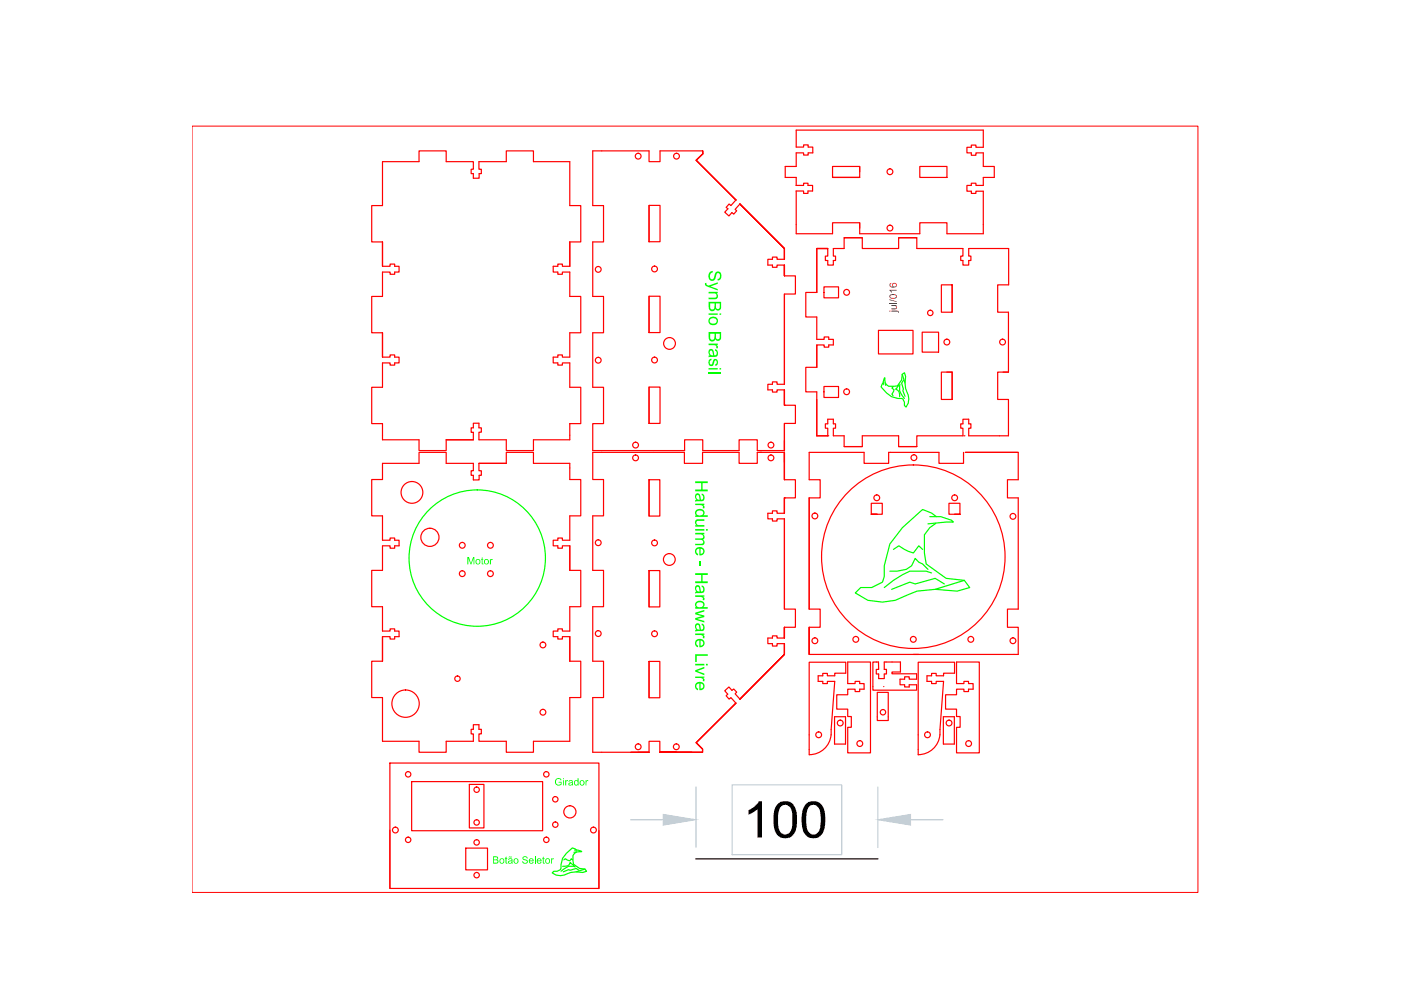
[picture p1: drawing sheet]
<svg xmlns="http://www.w3.org/2000/svg" width="297mm" height="210mm" viewBox="0 0 297 210" stroke-linecap="round" stroke-linejoin="round" font-family="sans-serif">
<!-- layer: Guia -->
<g fill="none" stroke="#f00" stroke-width=".25">
<path d="M81.1 98.2h7.7v-2.3h5.8v2.3h5.8v1.6h-.5v1h.5v1h1.2v-1h.5v-1h-.6v-1.6h5.8v-2.3h5.8v2.3h7.7M81.1 99.2v2.4M120.8 99.2v2.5h2.3v7.7h-2.3v5.1h-1.6v-.4h-.9v.4h-1v1.2h1v.5h.9v-.5h1.6v5.2h2.3v7.7h-2.3v5.2h-1.6v-.5h-.9v.5h-1v1.2h1v.5h.9v-.5h1.6v5.2h2.3v7.7h-2.3v9.3M171.6 95.9v5.8h2.3v3.9h-2.3v23.5h2.3v3.9h-2.3v5.8v-5.8v5.8h43.3M199.1 95.9v2.3h5.2v-2.3M204.7 95.9h11M215.9 95.9v5.8h-2.3v3.9h2.3v23.5h-2.3v3.9h2.3v5.8h-.8M81.1 101.7h-2.3v7.7h2.3v5.1h1.6v-.4h1v.4h.9v1.2h-.9v.5h-1v-.5h-1.6M81.1 115.7v5.2h-2.3v7.7h2.3v5.2h1.6v-.5h1v.5h.9v1.2h-.9v.5h-1v-.5h-1.6v5.2h-2.3v7.7h2.3v9.3h7.7v2.3h5.8v-2.3h5.8v-1.6h-.5v-1h.5v-.9h1.1v.9h.6v1h-.6v1.6h5.8v2.3h5.8v-2.3M184.9 109h1.1M202.4 109h1.1h-2.3v-2.3h2.3v2.3M193.6 138.8h1.2"/>
<path d="M82.7 161.8h44.3v26.6h-44.3zM82.7 176v12.4M87.3 165.7h27.7v10.4h-27.7zM98.7 179.8h4.7v4.6h-4.7zM127 176.1v12.3"/>
<circle cx="193.8" cy="97" r=".61"/>
<circle cx="98" cy="115.6" r=".61"/>
<circle cx="104" cy="115.6" r=".61"/>
<circle cx="172.8" cy="109.4" r=".61"/>
<circle cx="193.6" cy="118" r="19.5"/>
<circle cx="202.4" cy="105.5" r=".61"/>
<circle cx="214.8" cy="109.5" r=".61"/>
<circle cx="98" cy="121.6" r=".61"/>
<circle cx="104" cy="121.6" r=".61"/>
<circle cx="172.8" cy="135.9" r=".61"/>
<circle cx="193.6" cy="135.6" r=".61"/>
<circle cx="214.8" cy="135.9" r=".61"/>
<circle cx="83.8" cy="176" r=".61"/>
<circle cx="86.5" cy="164.2" r=".57"/>
<circle cx="86.5" cy="178.1" r=".57"/>
<circle cx="115.8" cy="164.2" r=".57"/>
<circle cx="115.8" cy="178.1" r=".57"/>
<circle cx="120.8" cy="172.1" r="1.29"/>
<circle cx="125.8" cy="176" r=".61"/>
</g>
<!-- layer: Corte -->
<g fill="#0f0">
<path d="M147.4 102.1h2.7v.3h-1.1v1.4h1.1v.4h-2.7v-.4h1.3v-1.4h-1.3z"/>
<path d="M147.4 106.8h1.9v.3h-.3a.45 .45 0 0 1 .3 .7l-.3-.1a.44 .44 0 0 0-.1-.5 .44 .44 0 0 0-.5-.1h-1z"/>
<path d="M147.5 110.3l.3-.2h1.5v.3h-1.2a.46 .46 0 0 0-.4 .6 .46 .46 0 0 0 .6 .3h1v.4h-1.9v-.3h.3l-.4-.5z"/>
<path d="M147.4 113h1.9v.3h-.3l.4 .4-.1 .5a.27 .27 0 0 0-.2 .3 .27 .27 0 0 0 .2 .3v.5l-.3 .3h-1.6v-.3h1.3a.43 .43 0 0 0 .4-.5 .43 .43 0 0 0-.6-.3h-1.1v-.3l1.5-.1 .2-.2-.2-.5-1.5-.1z"/>
<path d="M148.2 119.1h.3v1h-.3z"/>
<path d="M147.4 121.5h2.7v.4h-1.1v1.4h1.1v.3h-2.7v-.3h1.3v-1.4h-1.3z"/>
<path d="M147.4 126.2h1.9v.3h-.3l.4 .4-.1 .3h-.3a.44 .44 0 0 0-.1-.5 .44 .44 0 0 0-.5-.1h-1z"/>
<path d="M147.4 129.9l1.9-.6v.4l-1.5 .4 1.5 .4v.3l-1.4 .4 1.4 .4v.4l-1.9-.6v-.4l1.5-.3-1.5-.5z"/>
<path d="M147.4 134.3h1.9v.3h-.3l.4 .3-.1 .4-.3-.1a.43 .43 0 0 0-.1-.5 .43 .43 0 0 0-.5-.1h-1z"/>
<path d="M147.4 138.7h2.7v.4h-2.4v1.3h-.3z"/>
<path d="M147.4 142.1l1.9-.7v.3l-1.5 .6 1.5 .5v.4l-1.9-.8z"/>
<path d="M147.4 143.5h1.9v.2h-.3l.3 .3v.4h-.3a.44 .44 0 0 0-.1-.5 .44 .44 0 0 0-.5-.2h-1z"/>
<path d="M117.8 165.3l.3-.3h.7l.3 .4-.2 .1-.3-.3h-.5l-.2 .4v.4l.2 .3 .4 .1 .4-.2v-.3h-.5v-.1h.7v.6l-.5 .2-.6-.2-.3-.4z"/>
<path d="M119.8 165.4h.2v.2l.2-.2h.2v.2a.25 .25 0 0 0-.3 .1 .25 .25 0 0 0-.1 .3v.5h-.2z"/>
<path d="M124.1 165.4h.2v.2l.3-.2 .1 .2a.28 .28 0 0 0-.3 .1 .28 .28 0 0 0-.1 .3v.5h-.2z"/>
<path d="M107.2 181.7l.2-.1v.4h.2v.1h-.2v.8l.2 .2a.28 .28 0 0 1-.3 0 .28 .28 0 0 1-.1-.3v-.7h-.2z"/>
<path d="M110.9 181.7l.6-.1 .3 .2 .1 .2-.5-.3a.29 .29 0 0 0-.5 .2 .29 .29 0 0 0 .5 .3l.5 .3v.3l-.2 .3h-.7l-.3-.5 .6 .4a.31 .31 0 0 0 .4-.4 .31 .31 0 0 0-.4-.2l-.5-.2z"/>
<path d="M113.4 181.6h.2v1.5h-.2z"/>
<path d="M115.1 181.7l.2-.1v.4h.2v.1h-.2v.7l.2 .3a.28 .28 0 0 1-.3 0 .28 .28 0 0 1-.1-.3v-.7h-.1z"/>
<path d="M116.9 182h.1v.1l.2-.1h.3l-.1 .2h-.3l-.1 .9h-.1z"/>
<path d="M147.5 104.8l.3-.2 .5 .1 .2 .8a.33 .33 0 0 0 .4 .4 .33 .33 0 0 0 .2-.5l-.1-.3-.3-.1 .1-.4 .5 .5v1l-.4 .2-1.5 .1v-.4h.2l-.3-.6zM147.7 105.1l-.1 .5 .3 .3a.23 .23 0 0 0 .3 0 .23 .23 0 0 0 .1-.3l-.1-.2a.32 .32 0 0 0-.1-.4 .32 .32 0 0 0-.4 .1z"/>
<path d="M147.5 108.2l.7-.3 .8 .2 .4 .5-.1 .4-.2 .2h1v.4h-2.7v-.3h.2l-.3-.4zM147.8 108.4l-.2 .6 .3 .2 .6 .1 .5-.3 .1-.4-.2-.3-.7-.1z"/>
<path d="M149.7 112.2h.4v.3h-.4zM147.4 112.2h1.9v.3h-1.9z"/>
<path d="M147.5 116.3l.7-.3 .9 .2 .3 .5-.1 .6-.5 .4-.5 .1-.1-1.5-.6 .4 .1 .5 .3 .2v.4l-.3-.1-.4-.6zM148.5 116.4v1h.2l.3-.1 .1-.4-.3-.5z"/>
<path d="M147.5 124.2l.2-.1h.5l.3 .9a.33 .33 0 0 0 .4 .4 .33 .33 0 0 0 .2-.5l-.1-.3-.3-.2 .1-.3 .5 .5v.9l-.6 .3h-1.3v-.3l.2-.1-.3-.5zM147.7 124.4l-.1 .5 .3 .4 .5 .1-.2-.6a.36 .36 0 0 0-.1-.3 .36 .36 0 0 0-.4-.1z"/>
<path d="M147.5 127.7l.7-.3 .9 .2 .3 .4v.3l-.3 .4h1v.4h-2.7v-.4h.2l-.3-.4zM147.8 127.8l-.2 .6 .4 .3h.7l.4-.3v-.4l-.2-.2-.7-.1z"/>
<path d="M147.5 132.3l.2-.1h.5l.3 .8a.3 .3 0 0 0 .1 .4 .3 .3 0 0 0 .4 0l.1-.6-.4-.3 .1-.3 .3 .1 .2 .4v.9l-.3 .2-1.6 .1v-.3l.2-.1-.3-.5zM147.7 132.6l-.1 .4 .3 .4 .5 .1-.2-.6a.34 .34 0 0 0-.1-.4 .34 .34 0 0 0-.4 .1z"/>
<path d="M147.5 135.8l.6-.3 .9 .1 .4 .6-.1 .6-.5 .4h-.5v-1.4h-.1l-.6 .4 .1 .5 .3 .2v.3h-.2l-.4-.5zM148.5 135.8v1.1h.2l.3-.3 .1-.3-.2-.4z"/>
<path d="M149.7 140.7h.4v.4h-.4zM147.4 140.7h1.9v.4h-1.9z"/>
<path d="M147.5 144.9l.7-.3 .8 .1 .4 .6-.1 .6-.5 .4h-.5v-1.4h-.3l-.4 .4 .1 .5 .3 .2v.3l-.3-.1-.4-.5zM148.5 144.9v1.1h.2l.3-.1 .1-.4-.3-.5z"/>
<path d="M119.4 165h.1v.2h-.1zM119.4 165.4h.1v1.1h-.1z"/>
<path d="M120.6 165.6l.4-.2 .4 .2 .1 .9-.2-.1-.5 .2a.37 .37 0 0 1-.3-.5 .37 .37 0 0 1 .6-.2 .22 .22 0 0 0 .1-.4 .22 .22 0 0 0-.4 .1l-.3 .2zM120.7 166.1a.28 .28 0 0 0 .4 .3 .28 .28 0 0 0 .1-.4z"/>
<path d="M121.8 165.6l.3-.2 .4 .2v-.6h.2v1.5l-.2-.1-.2 .2-.5-.2-.1-.2zM122.1 165.6l-.2 .5a.35 .35 0 0 0 .5 .2 .35 .35 0 0 0 .1-.5z"/>
<path d="M122.9 166a.56 .56 0 0 1 1.1 0 .56 .56 0 0 1-1.1 0zM123.2 165.6l-.1 .5a.39 .39 0 0 0 .7 0 .39 .39 0 0 0-.5-.5z"/>
<path d="M104.5 181.6h.7l.4 .1v.4l-.2 .2 .2 .1 .1 .4-.2 .2-1 .1zM104.7 181.8v.4h.4a.26 .26 0 0 0 .3-.2 .26 .26 0 0 0-.3-.2zM104.7 182.4v.5h.4a.27 .27 0 0 0 .4-.3 .27 .27 0 0 0-.4-.2z"/>
<path d="M106 182.1l.2-.1 .6 .1 .1 .7-.2 .3h-.5l-.3-.2zM106.2 182.1l-.1 .3v.3a.36 .36 0 0 0 .6 .2 .36 .36 0 0 0 0-.6z"/>
<path d="M107.8 182.1l.6-.1 .3 .2v.9l-.2-.1-.2 .1h-.4a.33 .33 0 0 1-.2-.5 .33 .33 0 0 1 .4-.1v-.1a.19 .19 0 0 0 .3 .1 .19 .19 0 0 0 .1-.3 .19 .19 0 0 0-.3-.1l-.5 .2zM108 182.7a.25 .25 0 0 0 .2 .3 .25 .25 0 0 0 .2-.3l.1-.2zM107.9 181.6h.7a.33 .33 0 0 1-.6 .1l-.1 .1z"/>
<path d="M108.9 182.6a.56 .56 0 0 1 1.1 0 .56 .56 0 0 1-1.1 0zM109.2 182.1l-.1 .6 .2 .3a.42 .42 0 0 0 .4-.3 .42 .42 0 0 0-.1-.5z"/>
<path d="M112.3 182.1l.5-.1 .3 .1v.5h-.8l.3 .4 .3-.3 .2 .1-.2 .3h-.4l-.3-.1-.1-.6zM112.5 182.1l-.2 .3h.6l-.1-.3z"/>
<path d="M113.9 182.2l.3-.2h.4l.2 .6-.8 .1 .3 .3 .3-.3 .2 .1v.2l-.3 .1h-.5l-.2-.5zM114.2 182.1l-.2 .3h.6l-.1-.2z"/>
<path d="M115.7 182.1l.2-.1 .6 .1 .1 .7-.2 .3h-.5l-.3-.2zM115.9 182.1l-.1 .3v.4l.4 .2 .2-.3v-.4z"/>
</g>
<!-- layer: Guia -->
<g fill="none" stroke="#f00" stroke-width=".25">
<path d="M125.7 32v11.6h2.3v7.7h-2.3v11.6h2.3v7.7h-2.3v11.5h2.3v7.7h-2.3v5.7M127.6 32h10v2.3h2.3v-2.3h9.1v.6v-.6M137.6 43.5h2.3v7.8h-2.3zM137.6 43.5v7.8M155.9 42.3l.1 .1-8.4-8.4 1.4-1.4-1.4 1.4 8.4 8.4-1 1.2-.4-.3-.6 .7 .3 .3-.6 .7 .8 .8 .7-.7 .4 .3 .6-.7-.3-.3 1-1.2M156.9 43.3l9.4 9.4zM156.9 43.3l9.4 9.4v2.3h-1.6v-.5h-.9v.5h-1v1.2h1v.5h.9v-.5h1.6v2.3v-2.3v2.3h2.3v3.8h-2.3v19.2M137.6 62.8h2.3v7.7h-2.3zM137.6 62.8v7.7M166.3 62.3v19.2M137.6 82.1h2.3v7.7h-2.3zM137.6 82.1v7.7"/>
<path d="M138.6 95.5h6.5v-2.3h3.9v2.3h7.7v-2.3h3.9v2.3h5.7M158.5 95.5h.1M166.3 85.9v-3.2v3.2h2.3v3.9h-2.3v5.7M166.3 93.4v2.1M166.3 81.5h-1.6v-.5h-.9v.5h-1v1.2h1v.4h.9v-.4h1.6v3.2M166.3 85.9h.1M166.3 89.8v5.7M183.2 95.9v2.3h5.2v-2.3M184.7 109v-2.3h2.4v2.3h-2.4h1.2M113.1 157.2h7.7"/>
<circle cx="135.3" cy="33.1" r=".61"/>
<circle cx="143.4" cy="33.1" r=".61"/>
<circle cx="134.8" cy="94.4" r=".61"/>
<circle cx="163.5" cy="94.4" r=".61"/>
<circle cx="185.9" cy="105.5" r=".61"/>
<circle cx="181.4" cy="135.6" r=".61"/>
<circle cx="205.8" cy="135.6" r=".61"/>
</g>
<!-- layer: Corte -->
<g fill="none" stroke="#0f0" stroke-width=".25">
<path d="M189.4 116.5l1.2-.8 1.9 1.2 1.2 .3 1.1-1.5 .8 .8M197.1 109.5h2.4l2.2 .8 .4 .4h-1.5l-3.8 .4M198.5 109.5l-1-.7-1.9-.8-4.3 3.9-2.6 3.4-1.2 4.7v2.2l-.4 1.2-2.3 1.2h-2.3l-1.2 1.1 2.7 1.6 3.1 .4 2.7-.4 4.6-2 3.9-.3 4.6 .3 2.7-.7-1.1-1.6-3.9-.4-4.2-3-.4-2.4v-3.8l1.1-1.5 1.3-1M196.8 120.7l-1.2-1.1-.8-.4-.8-.8-.7 1.6-1.2 .7-1.9 .4h-1.5M197.5 121.5l-1.1-.4h-3.5l-3.5 1.9-1.9 1.6M200.2 123.8l-1.9-1.2-4.3 1.2-1.1-.4-3.9 1.6M204.5 123l-6.2 2M119.5 182.3l.4-.2 .9 .4 .3-.4 .3 .2M121.7 183.6l-.8-.7a1.21 1.21 0 0 1-1.6 .8M121.8 180.2h.7l.8 .4-1.6 .1M121.9 183.8l-.5-.1a1.9 1.9 0 0 0-1.9 .6l-.6 .4M122.2 180.2l-.8-.4-1.3 1.1-.8 1.1-.5 2.4-.7 .3h-.7l-.3 .4a2.92 2.92 0 0 0 3.3 .1l1.8-.3 1.4 .1 .8-.3-.4-.4-1.1-.2-1.3-.9-.1-1.8 .7-.8"/>
<path d="M122.8 184.5l-.6-.4-1.3 .4-.3-.1-1.2 .5M124 184.3l-1.8 .6"/>
<circle cx="101.2" cy="118.3" r="14.5"/>
</g>
<g fill="#0f0">
<path d="M150.4 57.8l.7-.4v.4l-.3 .1-.3 .4 .1 .7a.46 .46 0 0 0 .6 .2 .46 .46 0 0 0 .3-.6l.1-.6 .3-.4h.7l.4 .8-.2 .8-.2 .2-.4 .1-.1-.3 .5-.3v-.8a.4 .4 0 0 0-.6-.2 .4 .4 0 0 0-.2 .5l-.3 .9-.3 .2h-.4l-.4-.2-.2-.4v-.5z"/>
<path d="M149.5 60l.3 .1a.34 .34 0 0 0 .4 .4l2-.7v.4l-1.6 .5 1.6 .6v.3l-2.4-.9-.3-.3z"/>
<path d="M150.2 61.9h2v.3h-.3l.3 .4-.1 .6-.3 .2h-1.6v-.3h1.5l.2-.2v-.3l-.2-.3-1.5-.1z"/>
<path d="M150.2 72.8h2v.3h-.3l.3 .3v.4h-.4a.46 .46 0 0 0-.1-.5 .46 .46 0 0 0-.5-.1h-1z"/>
<path d="M150.4 76.3l.4-.3 .1 .4-.3 .1-.1 .4a.32 .32 0 0 0 .4 .4 .32 .32 0 0 0 .2-.5l.2-.6 .5-.1 .3 .3 .1 .6-.2 .4-.3 .2-.1-.4 .4-.3a.29 .29 0 0 0-.1-.4 .29 .29 0 0 0-.4 .2l-.3 .8-.7 .1-.3-.7z"/>
<path d="M150.2 64h2.7v1.5l-.5 .4-.4-.1-.3-.3-.3 .4h-.7l-.4-.5zM151.8 64.3l.1 1.1 .2 .1 .4-.1 .1-1.1zM150.6 64.3l.1 1.2 .6 .1 .2-.3v-1z"/>
<path d="M152.6 66.4h.3v.3h-.3zM150.2 66.4h2v.3h-2z"/>
<path d="M150.4 67.4l.7-.3 .8 .2 .3 .5v.5l-.2 .4-.5 .2-1-.1-.3-.7zM150.6 67.7l-.1 .5 .2 .3 .8 .1 .4-.2 .1-.4-.3-.5h-.7z"/>
<path d="M150.2 70.4h2.7l-.1 1.6-.7 .3-.4-.4-.4 .5-.7-.1-.3-.5zM151.8 70.8v.9l.4 .3 .3-.1 .1-1.1zM150.6 70.8v.9a.49 .49 0 0 0 .6 .3 .49 .49 0 0 0 .3-.6v-.6z"/>
<path d="M150.3 74.2l.3-.2 .5 .1 .2 .4 .1 .4a.33 .33 0 0 0 .3 .4 .33 .33 0 0 0 .3-.5l-.1-.2-.3-.2v-.4l.4 .2 .2 .3v.7l-.2 .4-1.8 .2v-.4l.3-.1-.3-.6zM150.5 74.5v.5l.3 .3a.25 .25 0 0 0 .4 .1 .25 .25 0 0 0-.1-.4v-.3a.32 .32 0 0 0-.2-.3 .32 .32 0 0 0-.4 .1z"/>
<path d="M152.6 78h.3v.3h-.3zM150.2 78h2v.3h-2z"/>
</g>
<path d="M150.2 79h2.7" fill="none" stroke="#0f0" stroke-width=".34"/>
<!-- layer: Guia -->
<g fill="none" stroke="#f00" stroke-width=".25">
<path d="M179 50.4h3.8M190.5 50.4h3.9M211.9 52.7h-6.5v1.6h.5v.9h-.5v1h-1.2v-1h-.5v-.9h.5v-1.6h-9.8v-2.3h-3.9v2.3h-7.7v-2.3h-3.8v2.3h-2.3v1.6h.5v.9h-.5v1h-1.2v-1h-.5v-.9h.5v-1.6h-2.3h2.3h-2.3v9.3h-2.4v5.2h2.4v4.8h1.5v-.6h1v.6h1v1.1h-1v.5h-1v-.5h-1.5v4.8M213.9 52.7v7.7h-2.4v5.8h2.3v12.7M173.2 77.9h-2.4v5.2h2.4v9.3h2.3M173.2 73.1v4.8M174.7 60.8h3.1v2.3h-3.1zM186.3 70h7.3v5h-7.3zM195.5 70.4h3.5v4.3h-3.5zM199.6 78.9h2.3v5.8h-2.3zM199.6 60.4h2.3v5.8h-2.3zM200.7 78.9h1.2v5.8"/>
<path d="M201.9 60.4v5.8M212.7 78.9h1.1M213.8 78.9h-2.3v5.8h2.3v7.7M81.1 93.2h7.7v2.3h5.8v-2.3h5.8v-1.6l-.5 .1v-1h.5v-1h1.1v1h.6v.9h-.6v1.6h5.8v2.3h5.8v-2.3h7.7M81.1 92.3v-2.5h-2.3v-7.7h2.3v-5.2h1.6v.5h1v-.5h.9v-1.2h-.9v-.4h-1v.4h-1.6v-5.1h-2.3v-7.7h2.3v-5.2h1.6v.5h1v-.5h.9v-1.2h-.9v-.5h-1v.5h-1.6v-5.2h-2.3v-7.7h2.3v-9.3h7.7v-2.3h5.8v2.3h5.8v1.6h-.5v.9h.5v1h1.2v-1h.5v-.9h-.6v-1.6h5.8v-2.3h5.8v2.3h7.7v9.3h2.3v7.7h-2.3v5.2h-1.6v-.5h-.9v.5h-1v1.2h1v.5h.9v-.5h1.6v5.2h2.3v7.7h-2.3v5.1h-1.6v-.4h-.9v.4h-1v1.2h1v.5h.9v-.5h1.6v5.2h2.3v7.7h-2.3v2.5M125.7 95.9v5.8h2.3v7.7h-2.3v11.5h2.3v7.7h-2.3v11.6h2.3v7.7h-2.3v11.6M145.1 95.9v2.3h3.9v-2.3M156.7 95.9v2.3h3.9v-2.3M166.3 95.9v5.8h2.3v3.9h-2.3v3.2v-3.2M166.3 95.9v2.1M166.3 95.9v5.8M174.7 81.9h3.1v2.4h-3.1z"/>
<path d="M175.5 92.4v-1.6h-.5v-.9h.5v-1h1.2v1h.5v.9h-.5v1.6h2.3v2.3h3.8v-2.3h7.7v2.3h3.9M175.5 92.4h.1M179 94.7h3.8M190.5 94.7h3.9M204.4 92.4h.1M211.9 92.4h-6.5v-1.6h.5v-.9h-.5v-1h-1.2v1h-.5v.9h.5v1.6h-9.8v2.3M137.6 101.7h2.3v7.7h-2.3zM137.6 101.7v7.7M166.3 110v19.1h2.3v3.9h-2.3v2.3v-2.3v2.3h-1.6v-.5h-.9v.5h-1v1.2h1v.5h.9v-.5h1.6v2.3l-9.4 9.4M166.3 105.6v3.2h-1.6v-.5h-.9v.5h-1v1.2h1v.5h.9v-.5h1.6M166.3 105.6h.1M166.3 110v19.1"/>
<path d="M137.6 121h2.3v7.7h-2.3zM137.6 121v7.7M165.9 139.2l.4-.4-9.4 9.4zM127.6 159.5h10h-3.8M135.3 159.5h2.3v-2.3h2.3v2.3h3.5M137.6 140.2h2.3v7.7h-2.3zM137.6 140.2v7.7M139.9 159.5h6.8zM156.9 148.3l-1-1.2 .3-.3-.6-.7-.4 .3-.7-.7-.8 .8 .6 .7-.3 .3 .6 .7 .4-.3 1 1.2-8.4 8.4 1.4 1.3v.7h-9.1h9.1v-.7l-1.4-1.3 8.4-8.4-.1 .1"/>
<circle cx="138.8" cy="57" r=".61"/>
<circle cx="138.8" cy="76.3" r=".61"/>
<circle cx="179.5" cy="62" r=".61"/>
<circle cx="200.8" cy="72.5" r=".61"/>
<circle cx="212.6" cy="72.5" r=".61"/>
<circle cx="134.8" cy="97.1" r=".61"/>
<circle cx="163.5" cy="97.1" r=".61"/>
<circle cx="179.5" cy="83.1" r=".61"/>
<circle cx="138.8" cy="115.1" r=".61"/>
<circle cx="138.8" cy="134.4" r=".61"/>
<circle cx="135.3" cy="158.3" r=".61"/>
<circle cx="143.4" cy="158.3" r=".61"/>
</g>
<!-- layer: Corte -->
<path d="M191.3 79.4l.6 1.8M187.3 81.1l-.5 .9 1.1 1.3a5 5 0 0 0 3.5 1.3l.4 .7v.7l.3 .3a2.92 2.92 0 0 0 .1-3.3l-.3-1.8 .1-1.4-.2-.8-.5 .4-.1 1.1-.9 1.3-1.9 .1-.8-.7M187.3 81.6v-.7l.3-.8 .1 1.6M189.3 82l-.2 .3 .5 .3-.5 1 .2 .3M190.6 81.7l-.7 .8a1.32 1.32 0 0 1 .8 1.6M190.8 81.5l-.1 .5a2.54 2.54 0 0 0 1.1 2.5M191.5 80.6l-.3 .6 .3 1.3-.1 .3 .5 1.2" fill="none" stroke="#0f0" stroke-width=".25"/>
<g fill="#991b1e">
<path d="M189 64.7h1.1l-.1 .2 .1 .4-.1 .3h-1v-.2h.6a.27 .27 0 0 0 .4-.3 .27 .27 0 0 0-.4-.2h-.6z"/>
<path d="M188.6 64.2h1.5v.2h-1.5z"/>
<path d="M188.5 63.4l1.6 .5v.1l-1.6-.4z"/>
<path d="M188.6 61.5h1.5v.1h-1.2l.2 .4h-.1z"/>
<path d="M188.6 65.9h.2v.2h-.2zM189 65.9h1.4l.2 .4-.2-.2h-1.4z"/>
<path d="M188.7 62.6l.5-.3 .6 .1 .3 .2v.4l-.4 .4h-.7l-.4-.4zM188.8 62.7a.5 .5 0 0 0 .2 .5 .5 .5 0 0 0 .6-.1h.1a.28 .28 0 0 0 .3-.2 .28 .28 0 0 0-.3-.3z"/>
<path d="M188.6 60.2l.3-.2 .1 .2a.35 .35 0 0 0-.2 .5 .35 .35 0 0 0 .5 .1l-.2-.2v-.3l.2-.3h.5l.3 .2v.5l-.5 .3-.8-.1-.2-.3zM189.3 60.4a.35 .35 0 0 0 .7 0 .35 .35 0 0 0-.7 0z"/>
</g>
<!-- layer: Guia -->
<g fill="none" stroke="#f00" stroke-width=".25">
<path d="M168.8 39.3h1.6v-.5h.9v.5h1v1.2h-1v.5h-.9v-.5h-1.6M168.8 39.3v-1.7h-2.3v-2.3h2.3v-2.9h1.6v.5h1v-.5h.9v-1.2h-.9v-.5h-1v.5h-1.6v-3.6h39.7v3.6h-1.6v-.4h-1v.4h-.9v1.2h.9v.5h1v-.5h1.6v2.9h2.3v2.3h-2.3v1.7h-1.6v-.5h-1v.5h-.9v1.2h.9v.5h1v-.5h1.6v7.1M176.5 37.6v-2.3h5.8v2.3h-5.8h5.8M182.3 35.3v1.1M195 35.3h5.8v2.3h-5.8zM168.8 49.6h7.7v-2.4h5.8v2.4h12.7v-2.4h5.8v2.4h7.7M168.8 40.5v7.1M182.3 47.2v1.2M81.1 92.3v.9M81.1 98.2v1M120.8 89.8v.1M120.8 92.3v.9"/>
<path d="M120.8 98.2v1M127.6 95.9h17.5M127.6 95.5h11M149 95.9h7.7M160.6 95.9h5.7M171.6 95.9h11.6M188.4 95.9h10.7M215.7 95.9h.2M81.1 101.6v.1M214.9 138.8h.2M176.2 155.8a4.6 4.6 0 0 1-4.6 4.2M176.2 154.7l.8-10.2h-1.6v.4h-1v-.4h-.9v-1.2h.9v-.5h1v.5h1.6v-.6h2.3v-2.3h-7.7v18.5"/>
<path d="M176.9 152h2.4v5.8h-2.4zM179.7 140.4h4.9v19.2h-4.9v-5.4h.8v-2.3h-.8v-1.5h-2.3v-3.1h2.3v-1.2h1.6v.5h1v-.5h.9v-1.2h-.9v-.4h-1v.4h-1.6zM185.1 140.4h1.2v1.5h-.5v1h.5v1h1.2v-1h.4v-1h-.4v-1.5h3.4v2.1h-1.8v.4h5.2v1.1h-1.5v-.5h-1v.5h-1v1.2h1v.5h1v-.5h1.5v1.1h-9.2zM186 146.8h2.3v6h-2.3zM187.4 145.6h.1M199.3 155.8a4.6 4.6 0 0 1-4.6 4.2M199.3 154.7l.8-10.2h-1.6v.4h-1v-.4h-1v-1.2h1v-.5h1v.5h1.6v-.6h2.3v-2.3h-7.7v18.5M200 152h2.3v5.8h-2.3zM202.8 140.4h4.8v19.2h-4.8v-5.4h.8v-2.3h-.8v-1.5h-2.3v-3.1h2.3v-1.2h1.6v.5h.9v-.5h1v-1.2h-1v-.4h-.9v.4h-1.6zM99.5 166.3h3.1v9.2h-3.1z"/>
<circle cx="188.7" cy="36.4" r=".61"/>
<circle cx="126.8" cy="57.1" r=".61"/>
<circle cx="188.7" cy="48.4" r=".61"/>
<circle cx="126.8" cy="76.4" r=".61"/>
<circle cx="197.2" cy="66.3" r=".57"/>
<circle cx="87.3" cy="104.4" r="2.31"/>
<circle cx="91.2" cy="113.9" r="1.93"/>
<circle cx="126.8" cy="115.1" r=".61"/>
<circle cx="126.8" cy="134.3" r=".61"/>
<circle cx="86" cy="149.2" r="2.9"/>
<circle cx="173.6" cy="155.8" r=".61"/>
<circle cx="178.1" cy="153.3" r=".61"/>
<circle cx="182.3" cy="157.7" r=".61"/>
<circle cx="187.2" cy="151" r=".57"/>
<circle cx="196.6" cy="155.8" r=".61"/>
<circle cx="201.2" cy="153.3" r=".61"/>
<circle cx="205.4" cy="157.7" r=".61"/>
<circle cx="101.1" cy="167.4" r=".57"/>
<circle cx="101.1" cy="178.6" r=".57"/>
<circle cx="101.1" cy="174.4" r=".57"/>
<circle cx="117.7" cy="169.5" r=".57"/>
<circle cx="117.7" cy="174.8" r=".57"/>
<circle cx="101.1" cy="185.6" r=".57"/>
</g>
<!-- layer: Corte -->
<g fill="#0f0">
<path d="M99.1 118.1h.3l.5 1.4 .4-1.4h.3v1.6h-.2v-1.4l-.5 1.4h-.1l-.5-1.4v1.4h-.2z"/>
<path d="M102.1 118.3l.2-.2v.5h.2l-.2 .1v.8l.2 .2a.28 .28 0 0 1-.3-.1 .28 .28 0 0 1-.1-.3v-.6h-.1l.1-.1z"/>
<path d="M103.9 118.6h.1v.1l.1-.1 .3-.1v.3a.23 .23 0 0 0-.3 0 .23 .23 0 0 0 0 .3v.6h-.2z"/>
<path d="M100.8 119.1a.55 .55 0 0 1 1.1 0 .55 .55 0 0 1-1.1 0zM101.1 118.7l-.1 .3 .1 .4a.38 .38 0 0 0 .6-.3 .38 .38 0 0 0-.5-.4z"/>
<path d="M102.6 119.1a.6 .6 0 0 1 1.2 0 .6 .6 0 0 1-1.2 0zM103 118.7l-.2 .2 .1 .5 .3 .1 .2-.3a.36 .36 0 0 0 0-.4 .36 .36 0 0 0-.4-.1z"/>
</g>
<!-- layer: Guia -->
<g fill="none" stroke="#f00" stroke-width=".25">
<path d="M125.7 32h1.9M168.8 47.6v2M208.5 47.6v2M211.9 52.7h2M125.7 95.5h1.9M125.7 95.9h1.9M211.9 92.4h1.9M125.7 159.5h1.9M171.6 158.9v1.1M176.2 154.7v1.1M194.7 158.9v1.1M199.3 154.7v1.1"/>
<circle cx="142" cy="72.8" r="1.25"/>
<circle cx="141.9" cy="118.6" r="1.25"/>
<circle cx="115.1" cy="136.7" r=".61"/>
<circle cx="97" cy="143.9" r=".57"/>
<circle cx="115.1" cy="151" r=".61"/>
</g>
<!-- layer: 0 -->
<path d="M147.6 182.1h38.5" fill="none" stroke="#000" stroke-width=".3"/>
<path d="M133.7 173.8h6.9M147.6 166.9v12.8M155.2 166.4h23.3v14.8h-23.3zM186.1 166.9v12.8M193.1 173.8h6.9" fill="none" stroke="#c2ced6" stroke-width=".25"/>
<g fill="#c2ced6" stroke="#c2ced6" stroke-width=".21">
<path d="M140.6 172.7l7 1.1-7 1.1z"/>
<path d="M186.1 173.8l7-1.1v2.2z"/>
</g>
<g fill="#000">
<path d="M158.7 171.8l1.3-.8 .9-1.1h.6v7.7h-.9v-6l-1.9 1.1z"/>
<path d="M164.7 170.6h.1a2.33 2.33 0 0 1 2.6-.6 2.33 2.33 0 0 1 1.5 2.1l.1 2.6-.1 .8-.5 1.1a2.33 2.33 0 0 1-2.6 1 2.33 2.33 0 0 1-1.7-2.1l-.1-3 .3-1zM165.6 170.9l-.5 .9-.1 1.1v1.9l.2 1.2a1.36 1.36 0 0 0 1.6 .9 1.36 1.36 0 0 0 1.1-1.4l.1-2.7-.2-1a1.34 1.34 0 0 0-2.2-.9z"/>
<path d="M170.9 170.4a2.39 2.39 0 0 1 2.6-.3 2.39 2.39 0 0 1 1.4 2.2v2.6l-.5 1.8a2.37 2.37 0 0 1-2.7 .9 2.37 2.37 0 0 1-1.6-2.3l-.1-.9 .1-2.3 .4-1.1zM171.6 171l-.5 .9-.2 1.2 .1 1.9 .2 .9a1.35 1.35 0 0 0 1.4 1 1.35 1.35 0 0 0 1.2-1.3l.2-1.2-.2-2.4a1.38 1.38 0 0 0-.8-1.2 1.38 1.38 0 0 0-1.4 .2z"/>
</g>
<!-- layer: Guia -->
<path d="M40.7 26.7h213.3v162.5h-213.3z" fill="none" stroke="#f00" stroke-width=".21"/>
</svg>
